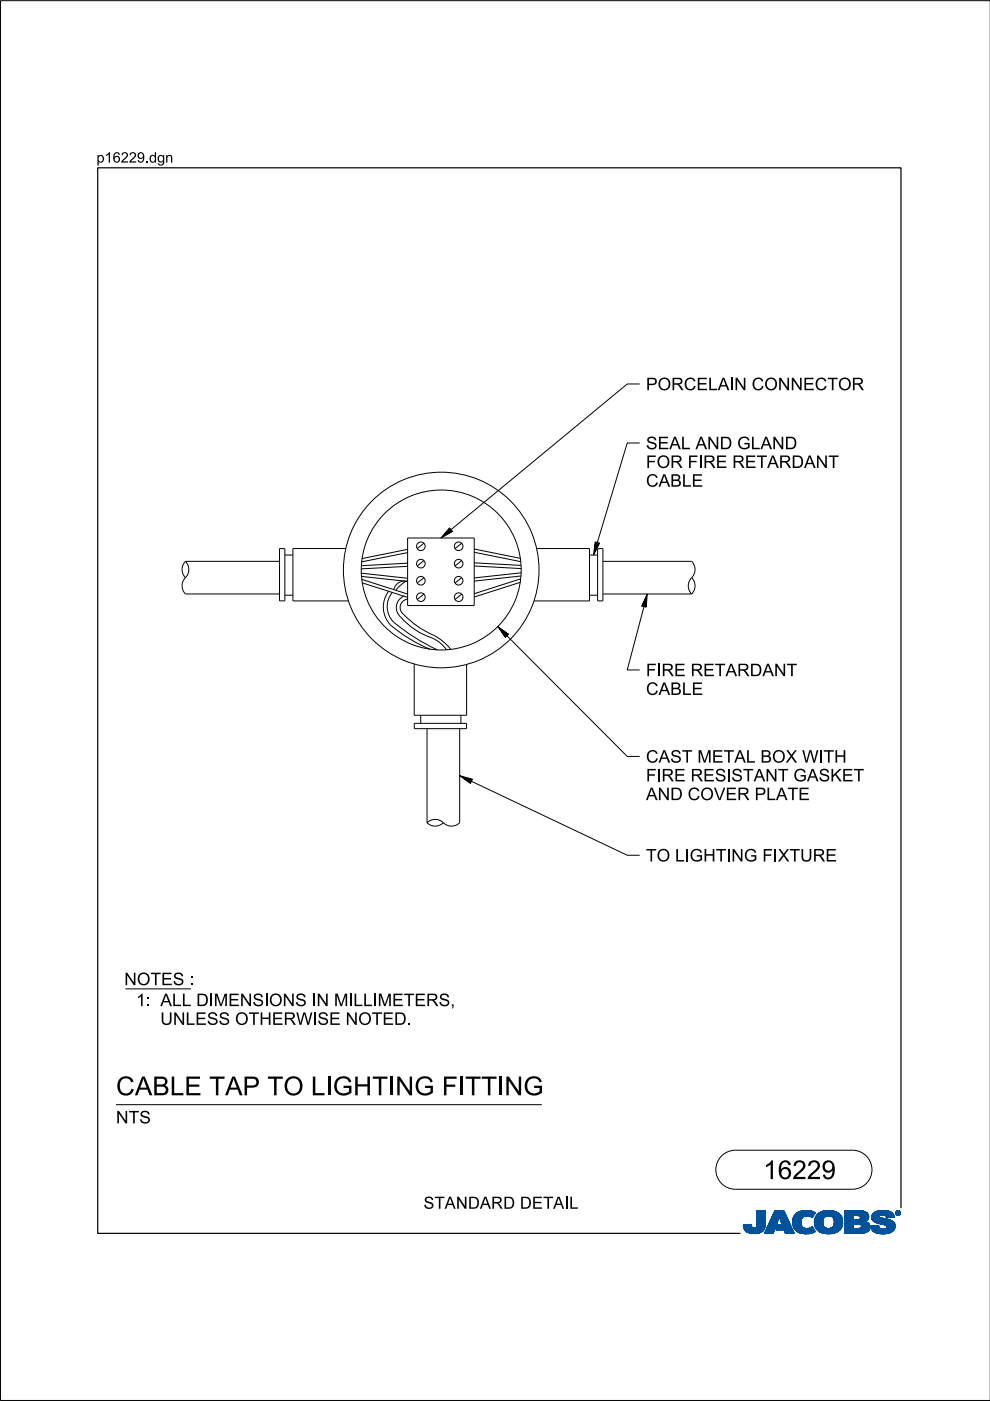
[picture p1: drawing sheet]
<svg xmlns="http://www.w3.org/2000/svg" width="210mm" height="297mm" viewBox="0 0 210 297" stroke-linecap="round" stroke-linejoin="round" font-family="sans-serif">
<defs><g id="words">
<g font-size="4">
<text x="24.6" y="232.2">CABLE TAP TO LI</text>
<text x="70.6" y="232.2">GH</text>
<text x="83.8" y="232.2">N</text>
<text x="87.8" y="232.2">G FI</text>
<text x="98.6" y="232.2">TTI</text>
<text x="106.9" y="232.2">N</text>
<text x="110.9" y="232.2">G</text>
<text x="161.8" y="250">16229</text>
</g>
<g font-size="2.6">
<text x="137" y="82.7">PORCELAI</text>
<text x="155.7" y="82.7">N</text>
<text x="159.4" y="82.7">CON</text>
<text x="167.6" y="82.7">N</text>
<text x="170.3" y="82.7">ECTOR</text>
<text x="137" y="95.2">SEALAN</text>
<text x="152.6" y="95.2">D GLAN</text>
<text x="166.4" y="95.2">D</text>
<text x="137" y="99.2">FOR FI</text>
<text x="149.1" y="99.2">RE RETARDAN</text>
<text x="175.6" y="99.2">T</text>
<text x="137" y="103.2">CABLE</text>
<text x="137" y="143.4">FI</text>
<text x="140.2" y="143.4">RE RETARDAN</text>
<text x="166.8" y="143.4">T</text>
<text x="137" y="147.3">CABLE</text>
<text x="137" y="161.7">CAST M</text>
<text x="150.9" y="161.7">ETALBOX W I</text>
<text x="174.6" y="161.7">TH</text>
<text x="137" y="165.7">FI</text>
<text x="140.2" y="165.7">RE RESI</text>
<text x="155.1" y="165.7">STAN</text>
<text x="164.9" y="165.7">T GASKET</text>
<text x="137" y="169.6">AN</text>
<text x="142.1" y="169.6">D COVER PLATE</text>
<text x="137" y="182.7">TO LI</text>
<text x="146.2" y="182.7">GH</text>
<text x="155.1" y="182.7">N</text>
<text x="157.7" y="182.7">G FI</text>
<text x="164.9" y="182.7">XTURE</text>
<text x="26.3" y="208.9">N</text>
<text x="29" y="208.9">OTES :</text>
<text x="28.9" y="213.3">1:ALLDI</text>
<text x="45.3" y="213.3">M</text>
<text x="48.4" y="213.3">EN</text>
<text x="53.5" y="213.3">SI</text>
<text x="57" y="213.3">ON</text>
<text x="67.1" y="213.3">N</text>
<text x="70.8" y="213.3">M</text>
<text x="74.9" y="213.3">L</text>
<text x="80.1" y="213.3">M</text>
<text x="83.1" y="213.3">ETERS,</text>
<text x="34" y="217.3">UN</text>
<text x="39.3" y="217.3">LESS OTH</text>
<text x="57.6" y="217.3">ERW I</text>
<text x="67.3" y="217.3">SE N</text>
<text x="75.9" y="217.3">OTED.</text>
<text x="24.6" y="238.2">N</text>
<text x="27.3" y="238.2">TS</text>
<text x="89.8" y="256.3">STAN</text>
<text x="99.2" y="256.3">DARD DETAI</text>
<text x="120.6" y="256.3">L</text>
</g>
<g font-size="2.2">
<text x="20.5" y="34.5">p16229.</text>
<text x="31.6" y="34.5">dgn</text>
</g>
</g></defs>
<g fill="none" stroke="#00539a" stroke-width=".21">
<path d="M157.6 259.8h1.7M157.6 259.9h1.7M157.6 259.9l1.7 .1M157.6 260h1.8M158.1 259.7h1.2M159.3 259.7h-1.7l.1 .7M159.3 259.7h-.9M159.3 259.7l.1 .3M159.4 260l.1 .3M160.4 260l-.2 .3h2M160.5 259.6h1.8M160.5 259.6l-.1 .4"/>
<path d="M160.5 259.7h1.8M160.5 256.7v2.9M160.5 256.9h1.8M160.5 257.5h1.8M160.5 256.7h1.8v2.7M160.5 256.8h1.8M160.5 256.8l1.8 .1M160.5 256.9l1.8 .1M160.5 257h1.8M160.5 257.1h1.8M160.5 257.2h1.8M160.5 257.2l1.8 .1"/>
<path d="M160.5 257.3h1.8M160.5 257.4h1.8M160.5 257.4l1.8 .1M160.5 257.6h1.8M160.5 257.6l1.8 .1M160.5 257.7h1.8M160.5 257.8h1.8M160.5 257.9h1.8M160.5 258h1.8M160.5 258.1h1.8M160.5 258.1l1.8 .1M160.5 258.2h1.8"/>
<path d="M160.5 258.3h1.8M160.5 258.3l1.8 .1M160.5 258.4h1.8M160.5 258.5h1.8M160.5 258.5l1.8 .1M160.5 258.6h1.8M160.5 258.6l1.8 .1M160.5 258.7h1.8M160.5 258.8h1.8M160.5 258.9h1.8M160.5 259h1.8M160.5 259.1h1.8"/>
<path d="M160.5 259.2h1.8M160.5 259.3h1.8M160.5 259.8h1.8M162.2 260h-1.8M162.2 259.9v.3M162.2 259.9h-1.8M162.2 259.8h-1.7M162.3 259.4l-.1 .5M162.3 259.4v-2.7h-1.8v2.9M162.3 259.5h-1.8M162.3 259.6h-1.8M162.3 256.7l-1.8 .1"/>
<path d="M162.3 259.4h-1.8M163.7 258.1h3.1M163.7 258h3.1M163.7 257.9h3M163.8 257.8h2.9M163.8 257.7h2.9M163.8 257.7h2.8M163.9 257.6h2.7M163.9 257.5h2.7M164 257.4h2.5M164 257.3h2.5M164.1 257.2h2.3"/>
<path d="M164.1 257.1h2.3M164.1 257h2.3M164.2 257h2.1M164.2 256.9h2.1M164.2 256.8h2.1M164.3 256.7h1.9l2.2 4.8h-1.9l-.3-.8h-1.7l.4-1h1l-.7-1.7-1.3 3.5h-1.8zM164.5 260h-1.7M164.5 259.9l-1.7 .1M164.5 259.9h-1.7M164.5 259.8l-1.7 .1M164.6 259.8h-1.7M164.6 259.7l-1.7 .1"/>
<path d="M164.6 259.7h-1.7M164.6 259.6h-1.7M164.6 259.5l-1.6 .1M164.7 259.5h-1.7M164.7 259.4l-1.7 .1M164.7 259.4h-1.7M164.7 259.3l-1.6 .1M164.7 259.3h-1.6M164.8 259.2l-1.7 .1M164.8 259.2h-1.7M164.8 259.1l-1.6 .1M164.8 260h2.9"/>
<path d="M164.8 259.1h-1.6M164.8 259.9h2.9M164.8 259l-1.6 .1M164.9 259.9h2.7M164.9 259h-1.7M164.9 259.8h2.7M164.9 258.9h-1.6M164.9 258.8h-1.6M164.9 259.7h2.7M164.9 259.7l-.4 1 3.6 .1M165 258.7h-1.6M165 258.6l-1.6 .1"/>
<path d="M165 258.6h-1.6M165 258.5l-1.6 .1M165 258.5h-1.6M165.1 258.4l-1.6 .1M165.1 258.4h-1.6M165.1 258.3l-1.6 .1M165.1 258.3h-1.6M165.1 258.2l-1.5 .1M165.1 258.2h-1.5M165.2 258.1l-1.6 .1M165.2 258.1h-1.6M165.2 258l.7 1.7h-1"/>
<path d="M165.2 258l.7 1.7M165.3 258.1h1.5M165.3 258.1l1.6 .1M165.3 258.2h1.6M165.3 258.2l1.6 .1M165.3 258.3h1.6M165.4 258.3l1.6 .1M165.4 258.4h1.6M165.4 258.4l1.6 .1M165.4 258.5h1.6M165.4 258.5l1.7 .1M165.4 258.6h1.7"/>
<path d="M165.5 258.6l1.6 .1M165.5 258.7h1.6M165.5 258.8h1.7M165.5 258.9h1.7M165.6 258.9h1.6M165.6 259h1.7M165.6 259l1.7 .1M165.6 259.1h1.7M165.6 259.1l1.7 .1M165.7 259.2h1.7M165.7 259.2l1.7 .1M165.7 259.3h1.7"/>
<path d="M165.7 259.3l1.7 .1M165.7 259.4h1.7M165.8 259.4l1.7 .1M165.8 259.5h1.7M165.8 259.5l1.7 .1M165.8 259.6h1.7M166.2 256.7l2.2 4.8M166.2 256.8l-1.9-.1-2.2 4.8h1.8l1.3-3.5M168 258.9l.4 1.5M168 258.9h1.8M168 259h1.8M168 259.1h1.8"/>
<path d="M168 259.2h1.8M168 259.2l1.8 .1M168 259.3h1.8M168 259.3l1.8 .1M168.1 259.4h1.8M168.1 259.5h1.7M168.1 259.4l1.7 .1M168.1 259.5l1.8 .1M168.1 259.6h1.8M168.1 259.7h1.8M168.1 259.7l1.8 .1M168.1 259.8h1.8"/>
<path d="M168.1 259.8l1.8 .1M168.2 260h1.8M168.2 259.9h1.8M168.3 258l-.3 .9M168.9 257.3l-.6 .7M169.1 257.1h3.6M169.2 257h3.4M169.4 256.9h3.1M169.5 256.9h2.9M169.8 256.8h2.4M169.8 259.1a1.33 1.33 0 0 0 .8 1.4 1.33 1.33 0 0 0 1.5-.3l.2-.1M169.8 259.1h-1.8"/>
<path d="M169.8 259l-1.8 .1M169.9 258.8l-1.9 .1M169.9 258.8h-1.9M169.9 258.7h-1.9M169.9 258.6h-1.8M169.9 258.6l-1.9 .1M169.9 258.5l-1.8 .1M169.9 258.5h-1.8M169.9 258.4l-1.8 .1M170 258.4h-1.9M170 258.4l-.2 .7M170 258.3l-1.8 .1"/>
<path d="M170 258.3h-1.8M170 258.2l-1.8 .1M170.1 258.2h-1.9M170.1 258.1l-.1 .3M170.1 258.1l-1.9 .1M170.2 258.1h-2M170.3 258h-2.1M170.3 256.7l-1.4 .5M170.3 256.7h1.5M170.3 256.7a4 4 0 0 1 2.5 .4M170.4 258h-2.1M170.4 257.9h-2.1"/>
<path d="M170.6 257.8l-2.3 .1M170.6 257.9l-.5 .2M170.8 257.8h-2.5M171.4 257.8h1M171.5 256.7l-1.7 .1M171.5 256.7l.6 .1M171.7 257.8h.7M171.8 257.9h.6M171.9 258h.4M172.1 258.1h.2M172.2 258.1h.1M172.3 258h-.3"/>
<path d="M172.4 257.7l-4 .1M172.5 257.7h-4.1M172.5 257.6l-4 .1M172.5 257.6h-4M172.6 257h-3.3M172.6 257.5l-4.1 .1M172.6 257.5h-4M172.6 257.4l-4 .1M172.7 257.4h-4M172.7 259h1.8M172.7 259.2h1.8M172.7 259.3h1.8"/>
<path d="M172.7 259.3l1.8 .1M172.7 259.4h1.8M172.7 257.3l-3.9 .1M172.7 259.5h1.8M172.7 259.5l1.8 .1M172.7 259.6h1.8M172.7 259.7h1.8M172.7 258.6h1.8M172.7 257.3h-3.9M172.8 259.8h1.8M172.8 257.2l-3.9 .1M172.8 259.9h1.8"/>
<path d="M172.8 259.9l.3 .6M172.8 259.8l1.8 .1M172.8 259.9l1.8 .1M172.8 257.2h-3.9M172.8 260h1.8M172.8 257.1l-.6 1.1a1.75 1.75 0 0 0-1.6-.3M172.9 257.1l-3.9 .1M173 257.8h2.3M173 257.8l-.3 1.3h1.8M173 257.8h5.3M173.1 257.7h5.2M173.1 257.7h5.1"/>
<path d="M173.1 257.6h5.1M173.2 257.6h4.9M173.2 257.5h4.8M173.4 257.4h4.6M173.4 257.4h4.5M173.5 257.3h4.4M173.6 257.2l4.2 .1M173.6 257.2h4.1M173.7 257.1l4 .1M173.8 257.1h3.8M173.9 257h3.5M174 257h3.3"/>
<path d="M174.1 256.9h3.2M174.2 256.9h2.8M174.4 256.8h2.6M174.5 259h-1.8M174.5 259.2a1.15 1.15 0 0 0 1.3 1.3M174.5 259.2l-1.8-.1 .1 .8M174.5 258.9l-1.8 .1M174.5 258.9h-1.8M174.5 258.8l-1.8 .1M174.5 258.7l-1.8 .1M174.5 258.7h-1.8M174.5 258.6l-1.8 .1"/>
<path d="M174.5 258.5l-1.8 .1M174.6 258.5h-1.9M174.6 256.8h1.9M174.6 258.4l-.1 .8M174.6 258.4h-1.8M174.6 258.4l-1.9 .1M174.6 258.3l-1.8 .1M174.6 258.3h-1.8M174.7 258.2h-1.9M174.7 258.1l-.1 .3M174.8 258.1l-2 .1M174.8 258.1h-1.9"/>
<path d="M174.9 256.7a3.2 3.2 0 0 1 3.6 1.4l.1 .8-.1 1.1M174.9 258l-1.9 .1M175 258h-2M175.1 257.9l-.4 .2M175.1 257.9h-2.1M175.2 257.9h-2.2M175.3 257.8l-.2 .1M175.5 256.7h.7M175.7 257.8h-.4M175.7 257.8l.6 .1M176 257.8h2.4M176.2 257.9h2.2"/>
<path d="M176.3 257.9l.5 .5M176.4 258h2M176.4 256.7h-1.5a2.68 2.68 0 0 0-1.9 1.1M176.5 258l2 .1M176.5 258.1h2M176.6 258.1h1.9M176.6 258.2h1.9M176.7 258.2l1.8 .1M176.7 258.3h1.8M176.7 258.3l1.9 .1M176.7 259.9h1.8M176.7 258.4h1.9"/>
<path d="M176.8 258.4l.1 .5M176.8 258.4l1.8 .1M176.8 258.5h1.8M176.8 258.6h1.8M176.9 259.4h1.8M176.9 259.2l1.8 .1M176.9 259.1h1.8M176.9 259.2h1.8M176.9 258.9v.3M176.9 259.2a1.11 1.11 0 0 1-1.1 1.3M176.9 259h1.8M176.9 258.9h1.8"/>
<path d="M176.9 258.8h1.7M176.9 258.8l1.8 .1M176.9 258.7h1.7M176.9 259.3h1.8M176.9 259.3l1.8 .1M178 257.4l-4.7 .1M178.4 257.9h-2.1l.5 .5M178.5 259.7l-1.7 .1M178.5 259.8l-1.8 .1M178.5 259.8h-1.7M178.5 260l-.2 .5M178.5 259.9l-1.8 .1"/>
<path d="M178.5 260h-1.8M178.6 259.7h-1.8M178.6 258.5l-1.8 .1M178.6 259.6h-1.8M178.6 259.5l-1.8 .1M178.6 259.5h-1.8M178.7 259.4h-1.8M179.1 259.7h1.8M179.1 259.5h5.2M179.1 256.9h4.4M179.1 257.5h5M179.1 256.8h4"/>
<path d="M179.1 256.8h3.4M179.1 257h4.5M179.1 257.1h4.7M179.1 257.1l4.7 .1M179.1 257.2h4.8M179.1 257.2l4.8 .1M179.1 257.3h4.8M179.1 257.3l4.9 .1M179.1 257.4h4.9M179.1 257.4l5 .1M179.1 257.6h5M179.1 257.6l5 .1"/>
<path d="M179.1 257.7h5M179.1 257.7l1.8 .1M179.1 257.8h1.8M179.1 257.9h1.8M179.1 258h1.8M179.1 258.1h1.8M179.1 258.2h1.8M179.1 258.3h1.8M179.1 258.4h1.8M179.1 258.5h1.8M179.1 258.5l1.8 .1M179.1 258.6h4.8"/>
<path d="M179.1 258.7h4.7M179.1 258.7h4.6M179.1 258.8h4.5M179.1 258.9h4.5M179.1 258.9h4.3M179.1 259h4.4M179.1 259l4.5 .1M179.1 259.1h4.6M179.1 259.1l4.7 .1M179.1 259.2h4.8M179.1 259.2l4.9 .1M179.1 259.3h5"/>
<path d="M179.1 259.3l5.1 .1M179.1 259.4h5.1M179.1 259.4l5.1 .1M179.1 259.5l1.8 .1M179.1 259.6h1.8M179.1 259.8h1.8M179.1 259.9h1.8M179.1 260h1.8M180.9 257.7v.9M181.8 259.5h-.9v1v-1M181.8 259.5h.2M181.8 259.5l.8 .3"/>
<path d="M182.1 257.7l2.1 .1M182.2 257.8h2M182.2 259.5l2.1 .1M182.3 258.5h1.7M182.3 258.5l-1.4 .1M182.3 257.9h1.9M182.4 257.9h1.8M182.4 257.9v.1M182.4 257.9l-.4-.2h-1.1v.9M182.4 258h1.8M182.4 258v.3M182.4 258.3l-.1 .2"/>
<path d="M182.4 259.6h1.9M182.4 258.1h1.8M182.4 258.1l1.8 .1M182.4 258.2h1.8M182.5 259.7h1.9M182.5 256.9l1.1 .1M182.5 259.7l1.9 .1M182.6 259.8h1.8M182.6 259.8v.4l-.2 .2M182.7 259.9h1.7M182.9 256.8h-3.8v4.7M183.3 256.9l-4.2-.1v4.7"/>
<path d="M183.6 257l.4 .4M183.9 259.2l.2 .2M184 258.5l-2.1 .1M184 258.5h-1.8M184 257.4l.1 .2M184.1 258.4l-.8 .6 .6 .2M184.1 258.4h-1.8M184.1 258.3l-1.7 .1M184.1 258.3h-1.7M184.1 257.6l.1 .6M184.1 258.2l-1.7 .1M184.1 259.4l.3 .5v.6"/>
<path d="M184.2 258.2l-.1 .2M184.2 258h-1.8M184.4 259.9h-1.7M184.5 260h-1.8M184.6 259.9v.2M184.6 259.9h1.7M184.6 260h1.7M184.8 258.1h1.7M184.8 258l.2 .7M184.8 258h1.7M184.8 258.3h2.5M184.8 258.3l2.8 .1"/>
<path d="M184.8 258.1l1.8 .1M184.8 258.2h2M184.8 258.4h3M184.8 258.4l3.2 .1M184.9 258.2l2.1 .1M184.9 257.6h4.6M184.9 258.5h3.4M184.9 258.5l3.6 .1M184.9 258.6h3.7M184.9 257.5h4.5M185 257.5h4.4M185 258.6l3.7 .1"/>
<path d="M185 258.7h3.9M185 258.7l.6 .4M185 257.4h4.3M185 257.4h4.4M185.1 258.7l3.9 .1M185.1 258.8h.7M185.1 257.3h4.1M185.2 258.9h.6M185.2 258.9l4.1 .1M185.3 257.2h3.9M185.3 259h4M185.3 257.1l3.8 .1"/>
<path d="M185.4 257.1h3.7M185.4 259l4 .1M185.5 257h3.5M185.5 259.1h4M185.6 259.1l3.9 .1M185.6 259.1l.5 .2M185.7 259.2h3.9M185.7 256.9h3M185.8 259.2l3.8 .1M185.8 258.9h3.4M185.9 258.8h3.2M185.9 256.8h2.7"/>
<path d="M185.9 256.8l-.8 .5-.3 .7M185.9 256.8l.7-.1a3.3 3.3 0 0 1 2.7 .6h-4.2M186 259.3h3.6M186.1 256.8h2.3M186.1 259.4h3.6M186.1 259.3l1.5 .4 .4 .2M186.3 259.8l-.5 .1M186.3 259.8l-1.7 .1M186.3 259.8v.3M186.3 259.4h3.4M186.4 257.9h-1.6M186.4 257.9l.1 .1"/>
<path d="M186.5 257.9h-1.7M186.5 257.8h-1.7M186.5 258v.1M186.5 257.8l-.1 .1M186.5 257.7h-1.6M186.5 259.4l3.2 .1M186.5 258.1l.1 .1M186.6 257.6l-1.7 .1M186.6 258.2l.4 .1M186.7 256.7h.8M186.7 259.5h3M186.8 257.6h-1.9"/>
<path d="M186.9 259.5l2.9 .1M187 258.3l1.7 .4 .9 .6M187.2 259.6h2.6M187.4 259.7h2.4M187.4 257.6h2.1M187.6 257.6l1.9 .1M187.6 259.7h2.2M187.6 257.7h2M187.7 257.7a1.07 1.07 0 0 0-1.2 .1M187.7 257.7l.1 .1M187.7 257.8h1.9M187.8 257.8h1.7"/>
<path d="M187.8 256.7h-1.3M187.8 257.8l.1 .4 1.1-.1M187.8 257.9h1.7M187.8 257.9h1.8M187.9 258h1.7M187.9 258l1.7 .1M187.9 258.1h1.7M187.9 259.9h1.9M188 259.9l.1 .2M188 260h1.8M188.1 257h-2.6M188.2 257h.6"/>
<path d="M188.7 256.9h-2.9M189.3 257.3l.3 .8-1.7 .1M189.6 259.3l.2 .4v.6M189.8 259.9l-1.8 .1M189.8 259.8h-2.1M189.8 259.8h-1.9M189.9 257.2v.1M189.9 257.1h.1M189.9 257.2h.1M189.9 257.3h.1M189.9 257.3l.2 .3M190 257.4h.1"/>
<path d="M190 257.4l.1 .1M190 257.5h.2M190 257.2v.1M190 257.2l.2 .3M190 257.3l.2 .2M190 257.1h-.1M190 257h-.1M190.1 257h-.2M190.1 257.5l.2 .1M190.1 256.9h-.1M190.1 257.6h.6M190.2 256.8l-.1 .1"/>
<path d="M190.2 257.5l.2 .1M190.2 257.5l-.1 .1M190.2 257.6h.4M190.2 256.9h.4M190.2 256.9h.4l-.1 .3 .2 .3-.3-.3-.2 .3zM190.2 256.9v.6l.1-.3 .3 .3M190.2 257h.4M190.2 257.1h.1M190.2 257.1h.5M190.2 257.2h.5M190.2 257.2l.3 .1M190.2 257.3h.1"/>
<path d="M190.2 257.4h.1M190.2 257.4l.1 .1M190.2 256.8h-.1M190.3 257h.2v.1l-.2 .1zM190.3 257v.2M190.3 257h-.1M190.4 257.2l.2 .3M190.4 257.6h.1M190.4 256.8h-.2l-.2 .4M190.4 256.7a.5 .5 0 0 1 .5 .5 .5 .5 0 0 1-.5 .5M190.4 256.8l.4 .2v.2M190.4 256.7a.5 .5 0 0 0-.5 .5 .5 .5 0 0 0 .5 .5l-.3-.1"/>
<path d="M190.4 256.8l.3 .1 .1 .3M190.4 256.7l-.4 .2-.1 .3M190.4 256.7v.1M190.4 257.6v.1M190.4 256.7l.3 .1 .2 .4M190.4 257h-.1l.1 .2M190.4 257l.2 .1-.2 .1M190.4 257h.1M190.5 257.3h.1M190.5 257.3l.1 .1M190.5 257.2l.2 .3M190.5 257.4h.1"/>
<path d="M190.5 257.1h.2M190.5 257.4l.2 .1M190.5 257l-.1 .2M190.5 256.7h-.3M190.6 257.5h.2M190.6 256.8h.1M190.6 257.1l-.1 .1M190.7 257.1h-.1M190.7 257.1l-.2 .1M190.7 257.1l-.5-.2v.6l.1-.3M190.7 257h-.1M190.7 256.8l.1 .1"/>
<path d="M190.7 256.8h-.6M190.7 256.9h.2M190.8 257h.1M190.8 257.6h-.2M190.8 257.2v.2l-.4 .2M190.8 257.2l-.1 .3-.3 .1M190.8 257.1h.1M190.8 257.2h.1M190.9 257.4l-.2 .1M190.9 257.4h-.1M190.9 257.3l-.1 .1M190.9 257.3h-.1"/>
<path d="M190.9 257.2h.1M190.9 257.2l-.1 .3-.4 .2M190.9 257.1h-.1M157.7 260.1h1.7M157.7 260l1.7 .1M157.7 260.2h1.8M157.7 260.2l1.8 .1M157.7 260.3h1.8M157.7 260.3l1.9 .1M157.7 260.4h4.4M157.7 260.4l.4 .5M157.7 260.4l4.4 .1"/>
<path d="M157.8 260.5h4.3M157.8 260.6h4.3M157.8 260.7h4.2M157.9 260.7h4.1M157.9 260.8h4M158 260.8h3.9M158 260.9h3.9M158.1 260.9h3.3M158.1 261h3.6M158.2 261h3.5M158.3 261.1h3.2M158.4 261.2h3.1"/>
<path d="M158.5 261.2h2.9M158.6 261.3h2.7M158.7 261.4h2.4M158.8 261.4h2.1M159.1 261.5h1.6M159.5 260.3l.3 .1 .4-.1M159.7 261.5h.7M160.9 261.4h.1M161.5 260.9h.2M161.6 261.1h-3.3M162.1 260.3l-2 .1M162.2 260.2l-1.9 .1"/>
<path d="M162.2 260.2a2.25 2.25 0 0 1-2.8 1.3l-.9-.2-.4-.4M162.2 260.2h-1.9M162.2 260.1l-1.8 .1M162.2 260.1h-1.8M162.2 260l-1.8 .1M164 261.4h-1.9M164 261.3l-1.9 .1M164 261.3h-1.8M164 261.2l-1.8 .1M164 261.2h-1.8M164.1 261.1l-1.9 .1M164.1 261.1h-1.8"/>
<path d="M164.1 261l-1.8 .1M164.1 261h-1.8M164.1 260.9l-1.8 .1M164.2 260.9h-1.8M164.2 260.8l-1.8 .1M164.2 260.8h-1.8M164.2 260.7l-1.8 .1M164.2 260.7h-1.7M164.2 260.6l-1.7 .1M164.3 260.6h-1.8M164.3 260.5h-1.8M164.3 260.4l-1.7 .1"/>
<path d="M164.3 260.4h-1.7M164.3 260.3l-1.7 .1M164.4 260.3h-1.8M164.4 260.2l-1.7 .1M164.4 260.2h-1.7M164.4 260.1l-1.7 .1M164.4 260.1h-1.7M164.5 260l-1.8 .1M164.5 260.7h3.5M164.6 260.7h3.4M164.6 260.6h3.4M164.6 260.5h3.4"/>
<path d="M164.6 260.5h3.3M164.6 260.4h3.3M164.7 260.4h3.2M164.7 260.3h3.2M164.7 260.3h3.1M164.7 260.2h3.1M164.8 260.1h3M164.8 260.1h2.9M166.3 260.8h1.8M166.3 260.8l1.8 .1M166.3 260.9h1.8M166.3 260.9l1.8 .1"/>
<path d="M166.3 261h1.9M166.3 261l1.9 .1M166.4 261.1h1.8M166.4 261.1l1.8 .1M166.4 261.2h1.9M166.4 261.2l1.9 .1M166.4 261.3h1.9M166.5 261.3l1.8 .1M166.5 261.4h1.9M166.5 261.5h1.9M166.5 261.5l-.3-.8 .3 .8h1.9M168.2 260l1.9 .1"/>
<path d="M168.2 260.1h1.9M168.2 260.1l1.9 .1M168.2 260.2h2M168.3 260.2l2 .1M168.3 260.3h2.1M168.3 260.3l2.2 .1M168.3 260.4h2.5M168.4 260.4l.6 .7M168.4 260.4l4.1 .1M168.5 260.5h4M168.5 260.6h4M168.6 260.7h4"/>
<path d="M168.6 260.7l4 .1M168.7 260.8h3.9M168.7 260.8l4 .1M168.8 260.9h3.9M168.9 260.9l3.8 .1M168.9 261h3.9M169 261l3.8 .1M169 261.1h3.9M169 261.1a4.2 4.2 0 0 0 3.8 0M169.1 261.1h3.8M169.2 261.2h3.5M169.3 261.3h3.2"/>
<path d="M169.5 261.4h2.8M169.6 261.4h2.6M170 261.5h2M170.6 261.6h.4M171.5 260.4h.9M171.6 260.4h.8M171.8 261.5h-1.5M171.8 260.3h.6M172 260.3h.3M172 260.2h.3M172.1 260.2h.2M172.2 260.1h.1"/>
<path d="M172.3 260.1l.6 1M172.6 261.2l-3.3 .1M172.8 260.1h1.9M172.9 260.1l1.9 .1M172.9 260.2h1.9M172.9 260.2l2 .1M172.9 260.3h2.2M173 260.3l2.1 .1M173 260.4h2.4M173 260.4h5.3M173.1 260.5h5.2M173.1 260.5l.7 .6 .8 .4"/>
<path d="M173.1 260.6h5.2M173.2 260.6h5M173.3 260.7h4.9M173.3 260.7h4.8M173.3 260.8h4.7M173.4 260.9h4.5M173.5 260.9h4.4M173.5 261h4.3M173.6 261h4.2M173.7 261.1h4M173.8 261.1h3.8M173.8 261.2h3.7"/>
<path d="M174 261.2h3.4M174.2 261.4h2.9M174.3 261.4h2.7M175.1 261.5h1.4M175.3 261.6h.4M176.6 260.2h1.9M177 261.4l-1 .2-1.4-.1h2.2M177.3 261.3h-3.3M178.1 260.8h-4.8M178.3 260.5l-.6 .6-.7 .3M178.3 260.4h-2.2M178.4 260.3l-2.2 .1"/>
<path d="M178.4 260.3h-2l-.6 .2M178.5 260.2l-2.1 .1M178.5 260.2h-2M178.5 260.1h-1.9M178.5 260l-1.9 .1M179.1 261.5h3.4M179.1 260.1h1.8M179.1 260.1l1.8 .1M179.1 260.2h1.8M179.1 260.2l1.8 .1M179.1 260.3h1.8M179.1 260.4h1.8"/>
<path d="M182.3 260.4h2.1M182.4 260.4h2M182.4 260.4l-.6 .1M183.1 261.4l-4 .1M183.4 261.3l-4.3 .1M183.5 261.3h-4.4M183.7 261.3h-.1M183.7 261.2l-4.6 .1M183.8 261.2h-4.7M183.9 261.1l-4.8 .1M184 261.1h-4.9M184 261l-4.9 .1"/>
<path d="M184.1 261l-.8 .4-1.1 .1M184.1 261h-5M184.1 260.9l-5 .1M184.2 260.9h-5.1M184.2 260.8l-5.1 .1M184.3 260.8h-5.2M184.3 260.7l-5.2 .1M184.3 260.7h-5.2M184.4 260.6l-5.3 .1M184.4 260.6h-5.3M184.4 260.5h-5.3M184.4 260.5l-.3 .5"/>
<path d="M184.4 260.4l-5.3 .1M184.5 260l-1.8 .1M184.5 260.2l-2 .1M184.5 260.3h-2M184.5 260.1h-1.9M184.5 260.2h-1.9M184.6 260l1.7 .1M184.6 260.1l.1 .3M184.6 260.1h1.8M184.6 260.2h1.8M184.6 260.1l1.8 .1M184.6 260.2l1.8 .1"/>
<path d="M184.7 260.3h1.8M184.7 260.3l1.8 .1M184.7 260.4a2.52 2.52 0 0 0 2.7 1.2M184.7 260.4h1.9M184.7 260.5h2M184.7 260.5h2.1M184.8 260.6h2.1M184.8 260.6h4.8M184.8 260.7h4.7M184.9 260.8h4.6M184.9 260.8h4.5M185 260.9h4.4"/>
<path d="M185.1 260.9h4.3M185.1 261h4.3M185.2 261.1h4M185.2 261.1h3.9M185.3 261.2h3.7M185.4 261.2h3.5M185.5 261.3h3.4M185.7 261.3h3.1M185.8 261.4h2.7M185.9 261.5h2.4M186.3 260.1a1.08 1.08 0 0 0 1.4 .5M186.4 261.5h1.6"/>
<path d="M186.6 261.6h.9M188 260.4h1.8M188 260.4l-.3 .2M188.1 260.3h1.7M188.1 260.1l-.1 .3M188.1 260.2h1.7M188.3 261.5l-.9 .1M188.9 261.3l-.6 .2M189.3 261.1h-4.1M189.4 260.9l-.5 .4M189.6 260.7h-4.8M189.7 260.6h-2"/>
<path d="M189.7 260.5h-1.9M189.7 260.5h-1.8M189.7 260.4h-1.7M189.7 260.3h-1.6M189.8 260.2h-1.7M189.8 260.3l-.4 .6M189.8 260.1h-1.7M189.8 260h-1.7"/>
<circle cx="190.4" cy="257.2" r=".51"/>
<circle cx="190.4" cy="257.2" r=".42"/>
</g>
<g fill="none" stroke="#000" stroke-width=".21">
<path d="M210 .1h-209.9v296.8h209.9M135.6 93.9h-2.6l-6.6 21.8 .1-.3h.2l-.4 .7 .1-.8 .4 .1-.6 1.2 .2-1.4h.6l-1 1.9 .3-2.1 .8 .2-1.3 2.5 .4-2.8 .9 .3M135.6 81.4h-2.6l-37.9 31.4 .1-.3 .2 .1-.7 .4 .6-.6 .3 .3-1.2 .7 .9-1.1 .5 .4-1.8 1 1.3-1.6 .6 .6-2.4 1.4 1.8-2.2 .6 .8M39.3 119a2.44 2.44 0 0 0 0 3.5M39.3 119a2.44 2.44 0 0 1 0 3.5M39.3 119h20M59.3 116.3h1.1v11.1h-1.1zM60.4 117.7h1.7M73.3 116.3h-11.2v11.1h11.8M86.4 114.1h14.1v14.3h-14.1zM86.4 117.2l-9.7 1.9M86.4 119.4l-9.8 .5"/>
<path d="M86.4 116.5l-9.6 1.9M89.9 115.2l-1.4 1.1M89.9 118.9l-1.4 1.1M97.9 118.9l-1.4 1.1M97.9 115.2l-1.4 1.1M100.5 116.4l9.8 2M100.5 117.1l9.9 2M100.5 119.3l10 .6M113.8 116.3h11.2v11.1h-11.8M125 117.7h1.7M126.7 116.3h1.1v11.1h-1.1zM127.8 119h18.8a2.44 2.44 0 0 1 0 3.5"/>
<path d="M39.3 122.5a2.44 2.44 0 0 0 0 3.4h20M60.4 126.2h1.7M76.6 121.5l9.8 1.1M76.6 122.2l9.8 1.1a2.33 2.33 0 0 0-2.9 1.7M76.7 122.8l9.7 3.1M76.8 123.6l9.6 3.1M82.4 125.4a5.6 5.6 0 0 0 1.9 8.3 31 31 0 0 0 6.9 3.9M83.2 125.6a4.7 4.7 0 0 0 1.1 7 43.5 43.5 0 0 0 8.4 5.2M85.6 126.4a2.63 2.63 0 0 0-.6 4.5 16.2 16.2 0 0 0 7.2 4.6l1.3 1 1.2 1.3M85.6 130.3a21.3 21.3 0 0 0 7 4.7l1.6 1.2 1.4 1.5M86.1 123.2l-1.2 .9-.9 1M86.4 127a1.8 1.8 0 0 0-1.5 1.4 1.8 1.8 0 0 0 .7 1.9"/>
<path d="M86.5 120.1l-9.9 .5M89.9 126l-1.4 1.1M89.9 122.5l-1.4 1.1M97.9 122.5l-1.4 1.1M97.9 126l-1.4 1.1M100.5 120l10 .6M107.1 135.1l.7-.6-2.3-1.7 1.6 2.3 .6-.6-1.8-1.2 1.2 1.7 .4-.5-1.2-.9 .8 1.2 .3-.3-.7-.5 .4 .6 .1-.1-.2-.2 26 26.1h2.6M110.3 123.5l-9.8 3.1M110.4 122.7l-9.9 3.2M110.5 122.1l-10 1.1M110.5 121.4l-10 1.1M125 126.2h1.7"/>
<path d="M127.8 125.9h18.8M136.1 128.5l.9 .2 .2-2.8-1.1 2.6 .8 .1 .2-2.1-.9 1.9h.6l.1-1.4-.6 1.3 .5 .1v-.9l-.3 .7h.2v-.3l-3.7 14.1h2.6M146.6 122.5a2.44 2.44 0 0 1 0 3.4M146.6 122.5a2.44 2.44 0 0 0 0 3.4M87.8 140.8v10.8h11.1v-10.7M87.8 153.4h11.1v1.1h-11.1zM89.2 151.6v1.8M90.5 154.5v19.9M97.5 154.5v19.9a2.44 2.44 0 0 1-3.5 0M97.7 151.6v1.8M90.5 174.4a2.44 2.44 0 0 0 3.5 0M90.5 174.4a2.44 2.44 0 0 1 3.5 0"/>
<path d="M99.7 166.1l.5-.9-2.7-.7 2.2 1.6 .3-.8-2-.6 1.7 1.3 .1-.6-1.4-.4 1.2 .8 .2-.4-.9-.2 .7 .4v-.2l-.3-.1 33.7 16h2.6M26.6 209.7h13.9M24.6 234.2h90.3M153 245.1l1.3-.9 1.6-.3h24.8a4.1 4.1 0 0 1 4.2 4.1 4.1 4.1 0 0 1-4.2 4.1h-24.8a4.1 4.1 0 0 1-3.8-2.5 4.1 4.1 0 0 1 .9-4.5z"/>
<circle cx="89.2" cy="119.5" r=".91"/>
<circle cx="89.2" cy="115.8" r=".91"/>
<circle cx="97.2" cy="119.5" r=".91"/>
<circle cx="97.2" cy="115.8" r=".91"/>
<circle cx="89.2" cy="126.6" r=".91"/>
<circle cx="89.2" cy="123.1" r=".91"/>
<circle cx="93.5" cy="120.9" r="20.7"/>
<circle cx="93.6" cy="120.9" r="17"/>
<circle cx="97.2" cy="123.1" r=".91"/>
<circle cx="97.2" cy="126.6" r=".91"/>
</g>
<path d="M191 256.1v-220.5h-170.3v225.9h136.3" fill="none" stroke="#000" stroke-width=".25"/>
<g fill="#000">
<path d="M151.8 180h2.1v.3h-.8v2.4h-.4v-2.4h-.9z" fill-rule="evenodd"/>
<path d="M63.1 210.8a1.02 1.02 0 0 1 1.7 .6h-.4a.63 .63 0 0 0-.6-.5 .63 .63 0 0 0-.6 .6l.2 .1a1.54 1.54 0 0 1 1.4 1 1.08 1.08 0 0 1-1 .8 1.08 1.08 0 0 1-1.1-.9l.4-.1a.73 .73 0 0 0 .7 .7 .73 .73 0 0 0 .7-.6l-.4-.3a.98 .98 0 0 1-1.1-1.2z" fill-rule="evenodd"/>
<path d="M77.2 210.7h.4v2.3h1.3v.3h-1.7z" fill-rule="evenodd"/>
<path d="M79 228.3h3.2v.4h-1.4v3.5h-.5v-3.5h-1.3z" fill-rule="evenodd"/>
</g>
<use href="#words"/>
</svg>
